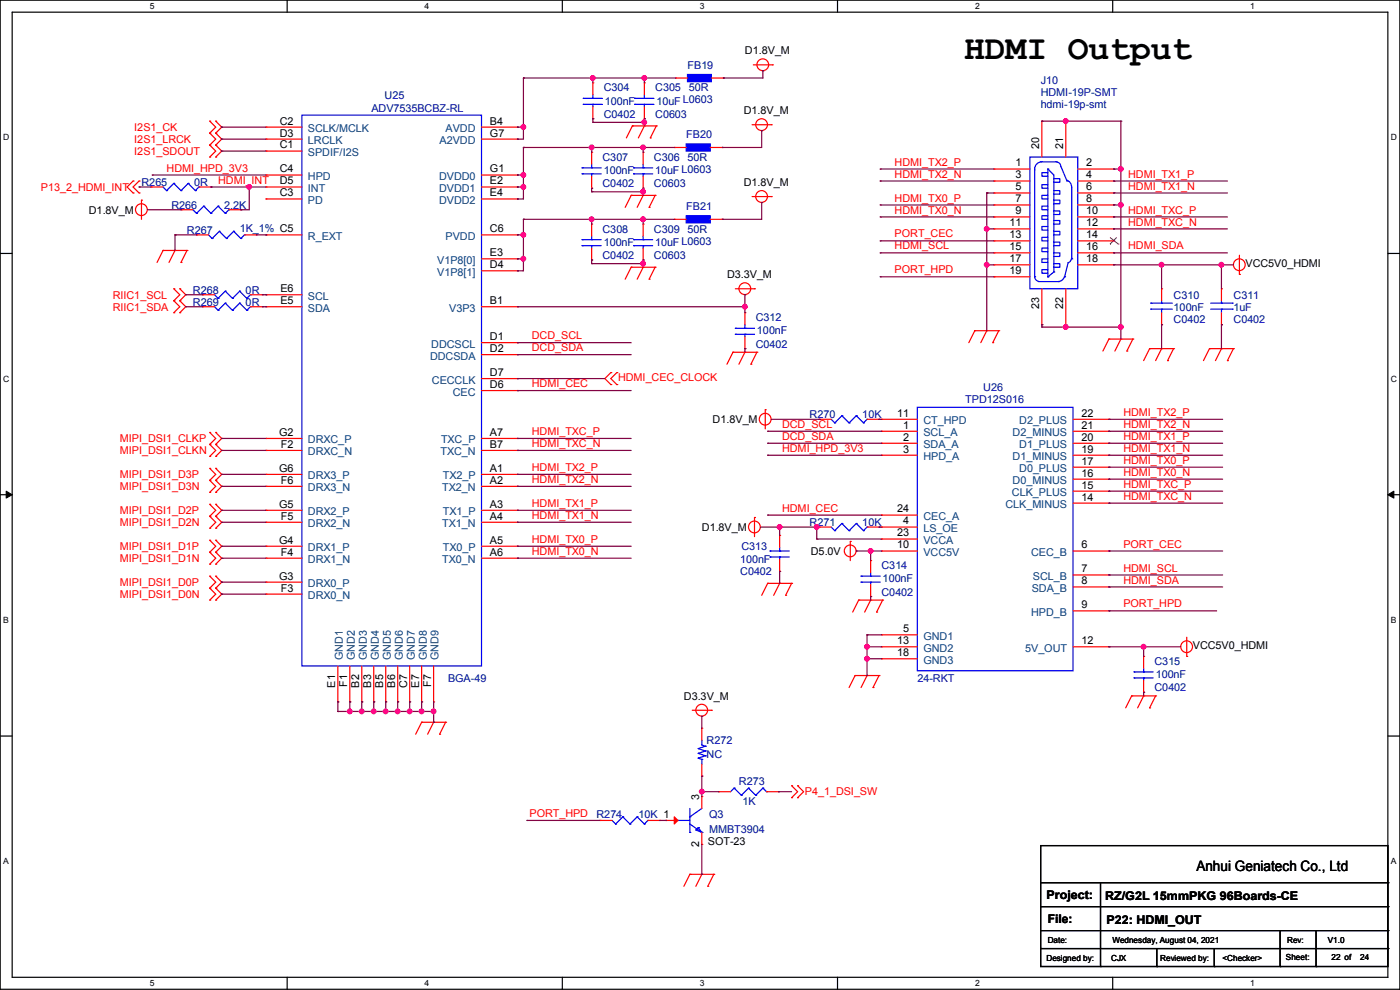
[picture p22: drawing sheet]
<svg xmlns="http://www.w3.org/2000/svg" width="297mm" height="210mm" viewBox="0 0 297 210" stroke-linecap="round" stroke-linejoin="round" font-family="sans-serif">
<defs><g id="words">
<text font-size="7.4" x="204.5" y="12.5">HDMI Output</text>
<text font-size="3" x="253.8" y="184.7">Anhui Geniatech Co., Ltd</text>
<g font-size="2.5">
<text x="222" y="190.6">Project:</text>
<text x="234.5" y="190.9">RZ/G2L 15mmPKG 96Boards-CE</text>
<text x="222.3" y="195.7">File:</text>
<text x="234.7" y="196">P22: HDMI_OUT</text>
</g>
<g font-size="2.3">
<text x="158" y="11.5">D1.8V_M</text>
<text x="59.4" y="26.4">C2</text>
<text x="59.4" y="29">D3</text>
<text x="103.9" y="26.4">B4</text>
<text x="103.9" y="29">G7</text>
<text x="157.8" y="24.2">D1.8V_M</text>
<text x="59.4" y="31.5">C1</text>
<text x="215.4" y="35.3">1</text>
<text x="220.5" y="31.5" transform="rotate(-90 220.5 31.5)">20</text>
<text x="225.6" y="31.5" transform="rotate(-90 225.6 31.5)">21</text>
<text x="230.4" y="35.3">2</text>
<text x="59.4" y="36.6">C4</text>
<text x="59.4" y="39.1">D5</text>
<text x="59.4" y="41.7">C3</text>
<text x="103.9" y="36.6">G1</text>
<text x="103.9" y="39.1">E2</text>
<text x="103.9" y="41.7">E4</text>
<text x="157.8" y="39.5">D1.8V_M</text>
<text x="215.4" y="37.8">3</text>
<text x="215.4" y="40.4">5</text>
<text x="230.4" y="37.8">4</text>
<text x="230.4" y="40.4">6</text>
<text x="18.8" y="45.3">D1.8V_M</text>
<text x="215.4" y="42.9">7</text>
<text x="215.4" y="45.5">9</text>
<text x="230.4" y="42.9">8</text>
<text x="230.4" y="45.5">10</text>
<text x="103.9" y="49.3">C6</text>
<text x="214.2" y="48">11</text>
<text x="214.2" y="50.5">13</text>
<text x="214.2" y="53.1">15</text>
<text x="230.4" y="48">12</text>
<text x="230.4" y="50.5">14</text>
<text x="230.4" y="53.1">16</text>
<text x="103.9" y="54.4">E3</text>
<text x="103.9" y="56.9">D4</text>
<text x="154.2" y="59">D3.3V_M</text>
<text x="214.2" y="55.6">17</text>
<text x="214.2" y="58.2">19</text>
<text x="230.4" y="55.6">18</text>
<text x="264.2" y="56.7">VCC5V0_HDMI</text>
<text x="59.5" y="62">E6</text>
<text x="59.5" y="64.5">E5</text>
<text x="103.9" y="64.5">B1</text>
<text x="220.5" y="65.6" transform="rotate(-90 220.5 65.6)">23</text>
<text x="225.6" y="65.6" transform="rotate(-90 225.6 65.6)">22</text>
<text x="103.9" y="72.1">D1</text>
<text x="103.9" y="74.7">D2</text>
<text x="103.9" y="79.8">D7</text>
<text x="103.9" y="82.3">D6</text>
<text x="151.2" y="89.7">D1.8V_M</text>
<text x="190.3" y="88.4">11</text>
<text x="229.4" y="88.4">22</text>
<text x="59.2" y="92.5">G2</text>
<text x="59.6" y="95">F2</text>
<text x="103.9" y="92.5">A7</text>
<text x="103.9" y="95">B7</text>
<text x="191.6" y="90.9">1</text>
<text x="191.6" y="93.5">2</text>
<text x="229.4" y="90.9">21</text>
<text x="229.4" y="93.5">20</text>
<text x="59.2" y="100.1">G6</text>
<text x="103.9" y="100.1">A1</text>
<text x="191.6" y="96">3</text>
<text x="229.4" y="96">19</text>
<text x="229.4" y="98.6">17</text>
<text x="229.4" y="101.1">16</text>
<text x="59.2" y="107.7">G5</text>
<text x="59.6" y="102.6">F6</text>
<text x="103.9" y="102.6">A2</text>
<text x="103.9" y="107.7">A3</text>
<text x="229.4" y="103.6">15</text>
<text x="229.4" y="106.2">14</text>
<text x="59.6" y="110.2">F5</text>
<text x="103.9" y="110.2">A4</text>
<text x="148.9" y="112.6">D1.8V_M</text>
<text x="190.3" y="108.7">24</text>
<text x="190.3" y="113.8">23</text>
<text x="191.6" y="111.3">4</text>
<text x="59.2" y="115.3">G4</text>
<text x="59.6" y="117.9">F4</text>
<text x="103.9" y="115.3">A5</text>
<text x="103.9" y="117.9">A6</text>
<text x="172" y="117.7">D5.0V</text>
<text x="190.3" y="116.3">10</text>
<text x="229.4" y="116.3">6</text>
<text x="59.2" y="122.9">G3</text>
<text x="59.6" y="125.5">F3</text>
<text x="229.4" y="121.4">7</text>
<text x="229.4" y="124">8</text>
<text x="229.4" y="129">9</text>
<text x="190.3" y="136.7">13</text>
<text x="191.6" y="134.1">5</text>
<text x="229.4" y="136.7">12</text>
<text x="253" y="137.8">VCC5V0_HDMI</text>
<text x="190.3" y="139.2">18</text>
<text x="71.1" y="145.8" transform="rotate(-90 71.1 145.8)">E1</text>
<text x="73.7" y="145.7" transform="rotate(-90 73.7 145.7)">F1</text>
<text x="76.2" y="145.8" transform="rotate(-90 76.2 145.8)">B2</text>
<text x="78.7" y="145.8" transform="rotate(-90 78.7 145.8)">B3</text>
<text x="81.3" y="145.8" transform="rotate(-90 81.3 145.8)">B5</text>
<text x="83.8" y="145.8" transform="rotate(-90 83.8 145.8)">B6</text>
<text x="86.4" y="146" transform="rotate(-90 86.4 146)">C7</text>
<text x="88.9" y="145.8" transform="rotate(-90 88.9 145.8)">E7</text>
<text x="91.4" y="145.7" transform="rotate(-90 91.4 145.7)">F7</text>
<text x="145.1" y="148.4">D3.3V_M</text>
<text x="148.3" y="169.7" transform="rotate(-90 148.3 169.7)">3</text>
<text x="148.3" y="179.6" transform="rotate(-90 148.3 179.6)">2</text>
<text x="150.2" y="179.2">SOT-23</text>
</g>
<g font-size="2.3" fill="#000080">
<text x="145.8" y="14.6">FB19</text>
<text x="220.8" y="17.9">J10</text>
<text x="78.8" y="23.7">ADV7535BCBZ-RL</text>
<text x="81.6" y="20.9">U25</text>
<text x="128.1" y="19.4">C304</text>
<text x="128.3" y="22.2">100nF</text>
<text x="139" y="19.4">C305</text>
<text x="139.2" y="22.2">10uF L0603</text>
<text x="146.1" y="19.4">50R</text>
<text x="220.8" y="20.4">HDMI-19P-SMT</text>
<text x="220.8" y="22.9">hdmi-19p-smt</text>
<text x="128.1" y="25">C0402</text>
<text x="139" y="25">C0603</text>
<text x="145.6" y="29.3">FB20</text>
<text x="127.8" y="34.1">C307</text>
<text x="138.7" y="34.1">C306</text>
<text x="145.8" y="34.1">50R</text>
<text x="30" y="39.5">R265</text>
<text x="41.2" y="39.5">0R</text>
<text x="127.8" y="39.7">C0402</text>
<text x="128.1" y="36.9">100nF</text>
<text x="138.7" y="39.7">C0603</text>
<text x="139" y="36.9">10uF L0603</text>
<text x="36.4" y="44.3">R266</text>
<text x="47.5" y="44.3">2.2K</text>
<text x="145.6" y="44.5">FB21</text>
<text x="39.7" y="49.6">R267</text>
<text x="50.8" y="49.1">1K_1% C5</text>
<text x="127.8" y="49.4">C308</text>
<text x="128.1" y="52.2">100nF</text>
<text x="138.7" y="49.4">C309</text>
<text x="139" y="52.2">10uF L0603</text>
<text x="145.8" y="49.4">50R</text>
<text x="127.8" y="54.9">C0402</text>
<text x="138.7" y="54.9">C0603</text>
<text x="40.9" y="64.9">R269</text>
<text x="40.9" y="62.3">R268</text>
<text x="52.1" y="64.9">0R</text>
<text x="52.1" y="62.3">0R</text>
<text x="249" y="63.3">C310</text>
<text x="249" y="65.9">100nF</text>
<text x="261.7" y="63.3">C311</text>
<text x="261.7" y="65.9">1uF</text>
<text x="160.3" y="68.2">C312</text>
<text x="160.6" y="71">100nF</text>
<text x="249" y="68.4">C0402</text>
<text x="261.7" y="68.4">C0402</text>
<text x="160.3" y="73.7">C0402</text>
<text x="208.6" y="82.9">U26</text>
<text x="171.8" y="88.7">R270</text>
<text x="182.9" y="88.7">10K</text>
<text x="204.8" y="85.4">TPD12S016</text>
<text x="171.8" y="111.6">R271</text>
<text x="182.9" y="111.6">10K</text>
<text x="157" y="119.5">100nF</text>
<text x="157.3" y="116.7">C313</text>
<text x="157" y="122">C0402</text>
<text x="187" y="120.7">C314</text>
<text x="187.3" y="123.5">100nF</text>
<text x="187" y="126.3">C0402</text>
<text x="244.9" y="141.1">C315</text>
<text x="245.2" y="143.8">100nF</text>
<text x="95" y="144.6">BGA-49</text>
<text x="194.6" y="144.6">24-RKT</text>
<text x="244.9" y="146.6">C0402</text>
<text x="149.9" y="157.8">R272</text>
<text x="149.9" y="160.9">NC</text>
<text x="156.8" y="166.5">R273</text>
<text x="126.5" y="173.6">R274</text>
<text x="135.4" y="173.6">10K 1</text>
<text x="150.4" y="173.6">Q3</text>
<text x="157.5" y="170.8">1K</text>
<text x="150.4" y="176.6">MMBT3904</text>
</g>
<g font-size="2.3" fill="#f00">
<text x="28.5" y="27.8">I2S1_CK</text>
<text x="28.5" y="30.3">I2S1_LRCK</text>
<text x="28.5" y="32.9">I2S1_SDOUT</text>
<text x="189.8" y="35.1">HDMI_TX2_P</text>
<text x="8.7" y="40.5">P13_2_HDMI_INT</text>
<text x="35.3" y="36.4">HDMI_HPD_3V3</text>
<text x="46.3" y="38.9">HDMI_INT</text>
<text x="189.8" y="37.7">HDMI_TX2_N</text>
<text x="239.3" y="37.7">HDMI_TX1_P</text>
<text x="239.3" y="40.2">HDMI_TX1_N</text>
<text x="189.8" y="42.8">HDMI_TX0_P</text>
<text x="189.8" y="45.3">HDMI_TX0_N</text>
<text x="239.3" y="45.3">HDMI_TXC_P</text>
<text x="239.3" y="47.8">HDMI_TXC_N</text>
<text x="189.8" y="52.9">HDMI_SCL</text>
<text x="189.8" y="50.4">PORT_CEC</text>
<text x="239.3" y="52.9">HDMI_SDA</text>
<text x="189.8" y="58">PORT_HPD</text>
<text x="23.9" y="63.3">RIIC1_SCL</text>
<text x="23.9" y="65.9">RIIC1_SDA</text>
<text x="112.8" y="72">DCD_SCL</text>
<text x="112.8" y="74.5">DCD_SDA</text>
<text x="112.8" y="82.1">HDMI_CEC</text>
<text x="131.1" y="80.9">HDMI_CEC_CLOCK</text>
<text x="238.3" y="88.2">HDMI_TX2_P</text>
<text x="25.4" y="93.8">MIPI_DSI1_CLKP</text>
<text x="112.8" y="92.3">HDMI_TXC_P</text>
<text x="112.8" y="94.8">HDMI_TXC_N</text>
<text x="165.9" y="90.8">DCD_SCL</text>
<text x="165.9" y="93.3">DCD_SDA</text>
<text x="165.9" y="95.8">HDMI_HPD_3V3</text>
<text x="238.3" y="90.8">HDMI_TX2_N</text>
<text x="238.3" y="93.3">HDMI_TX1_P</text>
<text x="238.3" y="95.8">HDMI_TX1_N</text>
<text x="25.4" y="96.4">MIPI_DSI1_CLKN</text>
<text x="25.4" y="101.4">MIPI_DSI1_D3P</text>
<text x="112.8" y="99.9">HDMI_TX2_P</text>
<text x="238.3" y="98.4">HDMI_TX0_P</text>
<text x="238.3" y="100.9">HDMI_TX0_N</text>
<text x="25.4" y="104">MIPI_DSI1_D3N</text>
<text x="112.8" y="102.4">HDMI_TX2_N</text>
<text x="112.8" y="107.5">HDMI_TX1_P</text>
<text x="238.3" y="103.5">HDMI_TXC_P</text>
<text x="238.3" y="106">HDMI_TXC_N</text>
<text x="25.4" y="109.1">MIPI_DSI1_D2P</text>
<text x="25.4" y="111.6">MIPI_DSI1_D2N</text>
<text x="112.8" y="110.1">HDMI_TX1_N</text>
<text x="165.9" y="108.5">HDMI_CEC</text>
<text x="25.4" y="116.7">MIPI_DSI1_D1P</text>
<text x="25.4" y="119.2">MIPI_DSI1_D1N</text>
<text x="112.8" y="115.1">HDMI_TX0_P</text>
<text x="112.8" y="117.7">HDMI_TX0_N</text>
<text x="238.3" y="116.2">PORT_CEC</text>
<text x="25.4" y="124.3">MIPI_DSI1_D0P</text>
<text x="238.3" y="121.2">HDMI_SCL</text>
<text x="238.3" y="123.8">HDMI_SDA</text>
<text x="25.4" y="126.8">MIPI_DSI1_D0N</text>
<text x="238.3" y="128.9">PORT_HPD</text>
<text x="112.3" y="173.3">PORT_HPD</text>
<text x="170.7" y="168.7">P4_1_DSI_SW</text>
</g>
<g font-size="2.3" fill="#004080">
<text x="65.3" y="28">SCLK/MCLK</text>
<text x="94.5" y="28">AVDD</text>
<text x="65.3" y="30.6">LRCLK</text>
<text x="65.3" y="33.1">SPDIF/I2S</text>
<text x="93.3" y="30.6">A2VDD</text>
<text x="65.3" y="38.2">HPD</text>
<text x="65.3" y="40.7">INT</text>
<text x="93.1" y="38.2">DVDD0</text>
<text x="93.1" y="40.7">DVDD1</text>
<text x="65.3" y="43.3">PD</text>
<text x="93.1" y="43.3">DVDD2</text>
<text x="65.3" y="50.9">R_EXT</text>
<text x="94.5" y="50.9">PVDD</text>
<text x="92.8" y="56">V1P8[0]</text>
<text x="92.8" y="58.5">V1P8[1]</text>
<text x="65.3" y="63.6">SCL</text>
<text x="65.3" y="66.1">SDA</text>
<text x="95.3" y="66.1">V3P3</text>
<text x="91.2" y="76.3">DDCSDA</text>
<text x="91.5" y="73.7">DDCSCL</text>
<text x="91.6" y="81.4">CECCLK</text>
<text x="96.1" y="83.9">CEC</text>
<text x="65.3" y="94.1">DRXC_P</text>
<text x="93.6" y="94.1">TXC_P</text>
<text x="195.9" y="90">CT_HPD</text>
<text x="195.9" y="92.5">SCL_A</text>
<text x="195.9" y="95.1">SDA_A</text>
<text x="214.8" y="92.5">D2_MINUS</text>
<text x="216.2" y="90">D2_PLUS</text>
<text x="216.2" y="95.1">D1_PLUS</text>
<text x="65.3" y="96.6">DRXC_N</text>
<text x="65.3" y="101.7">DRX3_P</text>
<text x="93.4" y="96.6">TXC_N</text>
<text x="93.9" y="101.7">TX2_P</text>
<text x="195.9" y="97.6">HPD_A</text>
<text x="214.8" y="97.6">D1_MINUS</text>
<text x="216.2" y="100.2">D0_PLUS</text>
<text x="65.3" y="104.2">DRX3_N</text>
<text x="93.8" y="104.2">TX2_N</text>
<text x="213.3" y="107.8">CLK_MINUS</text>
<text x="214.7" y="105.2">CLK_PLUS</text>
<text x="214.8" y="102.7">D0_MINUS</text>
<text x="65.3" y="109.3">DRX2_P</text>
<text x="65.3" y="111.8">DRX2_N</text>
<text x="93.8" y="111.8">TX1_N</text>
<text x="93.9" y="109.3">TX1_P</text>
<text x="195.9" y="110.3">CEC_A</text>
<text x="195.9" y="112.9">LS_OE</text>
<text x="65.3" y="116.9">DRX1_P</text>
<text x="65.3" y="119.5">DRX1_N</text>
<text x="93.8" y="119.5">TX0_N</text>
<text x="93.9" y="116.9">TX0_P</text>
<text x="195.9" y="115.4">VCCA</text>
<text x="195.9" y="117.9">VCC5V</text>
<text x="218.7" y="117.9">CEC_B</text>
<text x="65.3" y="124.5">DRX0_P</text>
<text x="218.9" y="125.6">SDA_B</text>
<text x="219.1" y="123">SCL_B</text>
<text x="65.3" y="127.1">DRX0_N</text>
<text x="218.7" y="130.6">HPD_B</text>
<text x="195.9" y="135.7">GND1</text>
<text x="72.7" y="140" transform="rotate(-90 72.7 140)">GND1</text>
<text x="75.3" y="140" transform="rotate(-90 75.3 140)">GND2</text>
<text x="77.8" y="140" transform="rotate(-90 77.8 140)">GND3</text>
<text x="80.4" y="140" transform="rotate(-90 80.4 140)">GND4</text>
<text x="82.9" y="140" transform="rotate(-90 82.9 140)">GND5</text>
<text x="85.4" y="140" transform="rotate(-90 85.4 140)">GND6</text>
<text x="88" y="140" transform="rotate(-90 88 140)">GND7</text>
<text x="90.5" y="140" transform="rotate(-90 90.5 140)">GND8</text>
<text x="93.1" y="140" transform="rotate(-90 93.1 140)">GND9</text>
<text x="195.9" y="138.3">GND2</text>
<text x="195.9" y="140.8">GND3</text>
<text x="217.5" y="138.3">5V_OUT</text>
</g>
<g font-size="1.8">
<text x="31.8" y="1.9">5</text>
<text x="90.1" y="1.9">4</text>
<text x="148.5" y="1.9">3</text>
<text x="206.8" y="1.9">2</text>
<text x="265.2" y="1.9">1</text>
<text x=".7" y="29.8">D</text>
<text x="295.1" y="29.8">D</text>
<text x=".7" y="80.9">C</text>
<text x="295.1" y="80.9">C</text>
<text x=".7" y="132.1">B</text>
<text x="295.1" y="132.1">B</text>
<text x=".7" y="183.3">A</text>
<text x="295.1" y="183.3">A</text>
<text x="222" y="203.8">Designed by:</text>
<text x="222.3" y="200">Date:</text>
<text x="235.7" y="203.8">CJX</text>
<text x="236" y="200">Wednesday, August 04, 2021</text>
<text x="246.1" y="203.8">Reviewed by:</text>
<text x="259.4" y="203.8">&lt;Checker&gt;</text>
<text x="272.8" y="203.6">Sheet:</text>
<text x="273.1" y="200">Rev:</text>
<text x="281.7" y="200">V1.0</text>
<text x="282.5" y="203.6">22 of</text>
<text x="288.6" y="203.6">24</text>
<text x="31.8" y="209.2">5</text>
<text x="90.1" y="209.2">4</text>
<text x="148.5" y="209.2">3</text>
<text x="206.8" y="209.2">2</text>
<text x="265.2" y="209.2">1</text>
</g>
</g></defs>
<path d="M0 0h297v209.8h-297zM2.6 2.6h291.8v204.7h-291.8z" fill="none" stroke="#000" stroke-width=".25"/>
<g fill="#fff">
<path d="M31.7 .3h1v2h-1z"/>
<path d="M31.7 207.6h1v1.9h-1z"/>
</g>
<path d="M60.9 0v2.6M60.9 207.3v2.5" fill="none" stroke="#000" stroke-width=".25"/>
<g fill="#fff">
<path d="M90.1 .3h1v2h-1z"/>
<path d="M90.1 207.6h1v1.9h-1z"/>
</g>
<path d="M119.3 0v2.6M119.3 207.3v2.5" fill="none" stroke="#000" stroke-width=".25"/>
<g fill="#fff">
<path d="M148.5 .3h.9v2h-.9z"/>
<path d="M148.5 207.6h.9v1.9h-.9z"/>
</g>
<path d="M177.7 0v2.6M177.7 207.3v2.5" fill="none" stroke="#000" stroke-width=".25"/>
<g fill="#fff">
<path d="M206.8 .3h1v2h-1z"/>
<path d="M206.8 207.6h1v1.9h-1z"/>
</g>
<path d="M236.1 0v2.6M236.1 207.3v2.5" fill="none" stroke="#000" stroke-width=".25"/>
<g fill="#fff">
<path d="M265.2 .3h1v2h-1z"/>
<path d="M265.2 207.6h1v1.9h-1z"/>
<path d="M.7 28.2h1.2v1.9h-1.2z"/>
<path d="M295.1 28.2h1.2v1.9h-1.2z"/>
<path d="M.7 79.3h1.2v2h-1.2z"/>
<path d="M295.1 79.3h1.2v2h-1.2z"/>
</g>
<path d="M0 53.8h2.6M294.4 53.8h2.6" fill="none" stroke="#000" stroke-width=".25"/>
<g fill="#fff">
<path d="M.7 130.5h1.2v2h-1.2z"/>
<path d="M295.1 130.5h1.1v2h-1.1z"/>
</g>
<path d="M0 104.9h2.6M294.4 104.9h2.6" fill="none" stroke="#000" stroke-width=".25"/>
<path d="M1.3 104.2l1.3 .7-1.3 .8zM294.4 104.9l1.3-.7v1.5z" fill="#000" stroke="#000" stroke-width=".21"/>
<g fill="#fff">
<path d="M.7 181.7h1.2v2h-1.2z"/>
<path d="M295.1 181.7h1.1v2h-1.1z"/>
</g>
<g fill="none" stroke="#000" stroke-width=".25">
<path d="M0 156.1h2.6M294.4 156.1h2.6M220.8 179.4h73.6v25.6h-73.6zM220.8 187.2h73.6M220.8 192.3h73.6M220.8 197.4h73.6M233.5 187.2v17.8M271.6 197.4v7.6M279.2 197.4v7.6M294.4 187.2h.1M294.4 192.3h.1M294.4 197.4h.1"/>
<path d="M220.8 201.2h73.6M233.5 205h.1M245.4 205h.1M245.4 201.2v3.8M257.6 205h.1M257.6 201.2v3.8M271.6 205h.1M279.2 205h.1M294.4 201.2h.1"/>
</g>
<g fill="none" stroke="#f00" stroke-width=".25">
<path d="M125.8 17.6h.1M125.8 17.6v2.5M136.7 17.6h.1M136.7 17.6v2.5M143.3 16.6h.1M143.3 16.6h2.5M150.9 16.6h2.6M153.5 16.6h.1M159.8 13.8h4.1M163.9 13.8h.1M28.2 38.4h.1M28.2 38.4l-1.2 1.3 1.2 1.2"/>
<path d="M29.5 38.4h.1M29.5 38.4l-1.3 1.3 1.3 1.2M32 39.7h.1M32 39.7h2.6M42.2 39.7h2.5M44.5 25.7h.1M44.5 28.2h.1M44.5 30.8h.1M44.5 33.3h.1M44.5 25.7l1.3 1.3-1.3 1.2M44.5 28.2l1.3 1.3-1.3 1.3M44.5 30.8l1.3 1.2-1.3 1.3"/>
<path d="M44.7 39.7h.1M45.8 28.2h.1M45.8 25.7h.1M45.8 30.8h.1M45.8 33.3h.1M45.8 25.7l1.2 1.3-1.2 1.2M45.8 28.2l1.2 1.3-1.2 1.3M45.8 30.8l1.2 1.2-1.2 1.3M56.4 27h.1M56.4 29.5h.1M56.4 32h.1M56.4 37.1h.1"/>
<path d="M56.4 39.7h.1M56.4 27h7.7M56.4 29.5h7.7M56.4 32h7.7M56.4 37.1h7.7M56.4 39.7h7.7M102.2 27h7.6M102.2 29.5h7.6M102.2 37.1h7.6M102.2 39.7h7.6M109.8 27h.1M109.8 29.5h.1"/>
<path d="M109.8 37.1h.1M109.8 39.7h.1M125.5 39.9h.1M125.5 32.3h.1M125.5 32.3v2.5M125.5 37.4v2.5M125.8 25.2h.1M125.8 22.6v2.6M134.2 26.7h.1M134.2 26.7l-1.3 2.6M134.2 26.7h5M136.4 39.9h.1"/>
<path d="M136.4 32.3h.1M136.4 32.3v2.5M136.4 37.4v2.5M136.7 26.7h.1M136.7 25.2h.1M136.7 26.7l-1.3 2.6M136.7 22.6v2.6M138 29.3h.1M139.2 26.7h.1M139.2 26.7l-1.2 2.6M143 31.3h.1M143 31.3h2.6"/>
<path d="M150.7 31.3h2.5M153.2 31.3h.1M159.6 26.5h4M163.6 26.5h.1M210.9 35.9h.1M210.9 38.4h.1M210.9 35.9h7.6M210.9 38.4h7.6M221 25.7h.1M221 25.7v7.6M226.1 25.7h.1M226.1 25.7v7.6"/>
<path d="M228.6 35.9h7.7M228.6 38.4h7.7M236.3 35.9h.1M236.3 38.4h.1M28.2 40.9h.1M29.5 40.9h.1M30 42.5h.1M30 42.5v4M34.6 53.1h.1M34.6 53.1l-1.3 2.6M34.6 53.1h5.1M37.1 53.1h.1"/>
<path d="M37.1 53.1l-1.2 2.6M38.4 55.7h.1M38.4 44.5h.1M38.4 44.5h2.5M39.7 53.1h.1M39.7 53.1l-1.3 2.6M41.7 49.8h.1M41.7 49.8h2.5M48.6 44.5h2.5M51.1 44.5h.1M51.9 49.8h2.5M54.4 49.8h.1"/>
<path d="M56.4 42.2h.1M56.4 49.8h.1M56.4 42.2h7.7M56.4 49.8h7.7M102.2 42.2h7.6M102.2 49.8h7.6M102.2 54.9h7.6M102.2 57.4h7.6M109.8 42.2h.1M109.8 49.8h.1M109.8 54.9h.1M109.8 57.4h.1"/>
<path d="M125.5 55.2h.1M125.5 47.5h.1M125.5 47.5v2.6M125.5 52.6v2.6M133.9 41.4h.1M133.9 56.7h.1M133.9 41.4l-1.3 2.6M133.9 41.4h5.1M133.9 56.7l-1.3 2.5M133.9 56.7h5.1M136.4 41.4h.1M136.4 56.7h.1"/>
<path d="M136.4 55.2h.1M136.4 47.5h.1M136.4 41.4l-1.2 2.6M136.4 56.7l-1.2 2.5M136.4 47.5v2.6M136.4 52.6v2.6M137.7 44h.1M137.7 59.2h.1M139 41.4h.1M139 56.7h.1M139 41.4l-1.3 2.6M139 56.7l-1.3 2.5"/>
<path d="M143 46.5h.1M143 46.5h2.6M150.7 46.5h2.5M153.2 46.5h.1M159.6 41.7h4M163.6 41.7h.1M210.9 40.9h.1M210.9 43.5h.1M210.9 46h.1M210.9 48.6h.1M210.9 51.1h.1M210.9 53.6h.1"/>
<path d="M210.9 56.2h.1M210.9 58.7h.1M210.9 40.9h7.6M210.9 43.5h7.6M210.9 46h7.6M210.9 48.6h7.6M210.9 51.1h7.6M210.9 53.6h7.6M210.9 56.2h7.6M210.9 58.7h7.6M228.6 40.9h7.7M228.6 43.5h7.7"/>
<path d="M228.6 46h7.7M228.6 48.6h7.7M228.6 51.1h7.7M228.6 53.6h7.7M228.6 56.2h7.7M236.3 40.9h.1M236.3 43.5h.1M236.3 46h.1M236.3 48.6h.1M236.3 51.1h.1M236.3 53.6h.1M236.3 56.2h.1"/>
<path d="M262.9 58.2h.1M262.9 54.1v4.1M36.9 61.3h.1M36.9 63.8h.1M36.9 66.3h.1M36.9 61.3l1.2 1.2-1.2 1.3M36.9 63.8l1.2 1.3-1.2 1.2M38.1 63.8h.1M38.1 61.3h.1M38.1 66.3h.1M38.1 61.3l1.3 1.2-1.3 1.3M38.1 63.8l1.3 1.3-1.3 1.2"/>
<path d="M43 65.1h.1M43 62.5h.1M43 65.1h2.5M43 62.5h2.5M53.1 65.1h2.6M53.1 62.5h2.6M55.7 65.1h.1M55.7 62.5h.1M56.4 62.5h.1M56.4 65.1h.1M56.4 65.1h7.7M56.4 62.5h7.7"/>
<path d="M102.2 65.1h7.6M102.2 72.7h7.6M102.2 75.2h7.6M109.8 65.1h.1M109.8 72.7h.1M109.8 75.2h.1M129.6 79h.1M129.6 79l-1.3 1.3 1.3 1.3M130.9 79h.1M130.9 79l-1.3 1.3 1.3 1.3M155.5 74.7h.1M155.5 74.7l-1.3 2.6"/>
<path d="M155.5 74.7h5.1M156 61.3h4.1M158 74.7h.1M158 74h.1M158 66.3h.1M158 74.7l-1.2 2.6M158 66.3v2.6M158 71.4v2.6M159.3 77.3h.1M160.1 61.3h.1M160.6 74.7h.1M160.6 74.7l-1.3 2.6"/>
<path d="M206.8 70.1h.1M206.8 70.1l-1.3 2.6M206.8 70.1h5.1M209.3 70.1h.1M209.3 70.1l-1.2 2.6M210.6 72.7h.1M211.9 70.1h.1M211.9 70.1l-1.3 2.6M221 68.9h.1M221 61.3v7.6M226.1 68.9h.1M226.1 61.3v7.6"/>
<path d="M235.2 71.9h.1M235.2 71.9l-1.2 2.6M235.2 71.9h5.1M237.8 71.9h.1M237.8 71.9l-1.3 2.6M239.1 74.5h.1M240.3 71.9h.1M240.3 71.9l-1.2 2.6M243.9 74h.1M243.9 74l-1.3 2.5M243.9 74h5.1M246.4 74h.1"/>
<path d="M246.4 61.3h.1M246.4 68.9h.1M246.4 74l-1.2 2.5M246.4 61.3v2.5M246.4 66.3v2.6M247.7 76.5h.1M249 74h.1M249 74l-1.3 2.5M256.6 74h.1M256.6 74h5.1M256.6 74l-1.3 2.5M259.1 74h.1"/>
<path d="M259.1 61.3h.1M259.1 68.9h.1M259.1 74l-1.2 2.5M259.1 61.3v2.5M259.1 66.3v2.6M260.4 76.5h.1M261.7 74h.1M261.7 74l-1.3 2.5M44.5 91.7h.1M44.5 94.3h.1M44.5 96.8h.1M44.5 99.4h.1"/>
<path d="M44.5 91.7l1.3 1.3-1.3 1.3M44.5 94.3l1.3 1.2-1.3 1.3M44.5 99.4l1.3 1.2-1.3 1.3M45.8 94.3h.1M45.8 91.7h.1M45.8 96.8h.1M45.8 99.4h.1M45.8 91.7l1.2 1.3-1.2 1.3M45.8 94.3l1.2 1.2-1.2 1.3M45.8 99.4l1.2 1.2-1.2 1.3M56.4 93h.1M56.4 95.5h.1"/>
<path d="M56.4 93h7.7M56.4 95.5h7.7M102.2 93h7.6M102.2 95.5h7.6M102.2 80.3h7.6M102.2 82.8h7.6M109.8 80.3h.1M109.8 82.8h.1M109.8 93h.1M109.8 95.5h.1M129.6 81.6h.1M130.9 81.6h.1"/>
<path d="M162.3 86.9h.1M162.3 86.9v4.1M173.8 88.9h.1M173.8 88.9h2.5M183.9 88.9h2.6M186.5 88.9h.1M187 88.9h.1M187 91.5h.1M187 94h.1M187 96.6h.1M187 88.9h7.6M187 91.5h7.6"/>
<path d="M187 94h7.6M187 96.6h7.6M227.6 88.9h7.6M227.6 91.5h7.6M227.6 94h7.6M227.6 96.6h7.6M227.6 99.1h7.6M235.2 88.9h.1M235.2 91.5h.1M235.2 94h.1M235.2 96.6h.1M235.2 99.1h.1"/>
<path d="M44.5 101.9h.1M44.5 104.4h.1M44.5 107h.1M44.5 109.5h.1M44.5 112.1h.1M44.5 114.6h.1M44.5 117.1h.1M44.5 119.7h.1M44.5 101.9l1.3 1.3-1.3 1.2M44.5 107l1.3 1.2-1.3 1.3M44.5 109.5l1.3 1.3-1.3 1.3M44.5 114.6l1.3 1.3-1.3 1.2"/>
<path d="M44.5 117.1l1.3 1.3-1.3 1.3M45.8 101.9h.1M45.8 104.4h.1M45.8 109.5h.1M45.8 107h.1M45.8 112.1h.1M45.8 117.1h.1M45.8 114.6h.1M45.8 119.7h.1M45.8 101.9l1.2 1.3-1.2 1.2M45.8 107l1.2 1.2-1.2 1.3M45.8 109.5l1.2 1.3-1.2 1.3"/>
<path d="M45.8 114.6l1.2 1.3-1.2 1.2M45.8 117.1l1.2 1.3-1.2 1.3M56.4 100.6h.1M56.4 103.2h.1M56.4 108.2h.1M56.4 110.8h.1M56.4 115.9h.1M56.4 118.4h.1M56.4 100.6h7.7M56.4 103.2h7.7M56.4 108.2h7.7M56.4 110.8h7.7"/>
<path d="M56.4 115.9h7.7M56.4 118.4h7.7M102.2 100.6h7.6M102.2 103.2h7.6M102.2 108.2h7.6M102.2 110.8h7.6M102.2 115.9h7.6M102.2 118.4h7.6M109.8 100.6h.1M109.8 103.2h.1M109.8 108.2h.1M109.8 110.8h.1"/>
<path d="M109.8 115.9h.1M109.8 118.4h.1M160.1 109.8h.1M160.1 109.8v4M165.4 113.6h.1M165.4 113.6v2.5M165.4 118.7v2.5M173.8 111.8h.1M173.8 111.8h2.5M180.4 114.9h.1M180.4 114.9v4M183.9 111.8h2.6"/>
<path d="M184.7 118.9h.1M184.7 118.9v2.6M186.5 111.8h.1M187 109.3h.1M187 111.8h.1M187 114.3h.1M187 116.9h.1M187 109.3h7.6M187 111.8h7.6M187 114.3h7.6M187 116.9h7.6M227.6 116.9h7.6"/>
<path d="M227.6 101.6h7.6M227.6 104.2h7.6M227.6 106.7h7.6M235.2 101.6h.1M235.2 104.2h.1M235.2 106.7h.1M235.2 116.9h.1M44.5 122.2h.1M44.5 124.8h.1M44.5 127.3h.1M44.5 122.2l1.3 1.3-1.3 1.3M44.5 124.8l1.3 1.2-1.3 1.3"/>
<path d="M45.8 124.8h.1M45.8 122.2h.1M45.8 127.3h.1M45.8 122.2l1.2 1.3-1.2 1.3M45.8 124.8l1.2 1.2-1.2 1.3M56.4 123.5h.1M56.4 126h.1M56.4 123.5h7.7M56.4 126h7.7M162.9 123.7h.1M162.9 123.7l-1.3 2.6M162.9 123.7h5"/>
<path d="M165.4 123.7h.1M165.4 121.2h.1M165.4 123.7l-1.3 2.6M166.7 126.3h.1M167.9 123.7h.1M167.9 123.7l-1.2 2.6M182.2 127.3h.1M182.2 127.3l-1.3 2.5M182.2 127.3h5M184.7 127.3h.1M184.7 126.5h.1M184.7 127.3l-1.3 2.5"/>
<path d="M184.7 124v2.5M186 129.8h.1M187 134.7h.1M187 137.2h.1M187 139.7h.1M187 134.7h7.6M187 137.2h7.6M187 139.7h7.6M187.2 127.3h.1M187.2 127.3l-1.2 2.5M227.6 137.2h7.6M227.6 122h7.6"/>
<path d="M227.6 124.5h7.6M227.6 129.6h7.6M235.2 122h.1M235.2 124.5h.1M235.2 129.6h.1M235.2 137.2h.1M242.6 139.2h.1M242.6 139.2v2.6M251.8 139.2h.1M251.8 135.2v4M71.7 148.9h.1M71.7 141.3v7.6"/>
<path d="M74.2 148.9h.1M74.2 141.3v7.6M76.8 148.9h.1M76.8 141.3v7.6M79.3 148.9h.1M79.3 141.3v7.6M81.8 148.9h.1M81.8 141.3v7.6M84.4 148.9h.1M84.4 141.3v7.6M86.9 148.9h.1M86.9 141.3v7.6"/>
<path d="M89.5 153.2h.1M89.5 148.9h.1M89.5 153.2l-1.3 2.5M89.5 153.2h5M89.5 141.3v7.6M92 153.2h.1M92 148.9h.1M92 153.2l-1.3 2.5M92 141.3v7.6M93.3 155.7h.1M94.5 153.2h.1M94.5 153.2l-1.2 2.5"/>
<path d="M146.9 150.7h4M148.9 154.5h.1M148.9 154.5v2.5M150.9 150.7h.1M181.4 143.3h.1M181.4 143.3l-1.3 2.5M181.4 143.3h5.1M183.9 143.3h.1M183.9 143.3l-1.2 2.5M185.2 145.8h.1M186.5 143.3h.1M186.5 143.3l-1.3 2.5"/>
<path d="M240.1 147.6h.1M240.1 147.6l-1.3 2.6M240.1 147.6h5.1M242.6 147.6h.1M242.6 146.9h.1M242.6 147.6l-1.3 2.6M242.6 144.3v2.6M243.9 150.2h.1M245.2 147.6h.1M245.2 147.6l-1.3 2.6M127.3 174h.1M127.3 174h2.5"/>
<path d="M137.5 174h2.5M140 174h.1M141.3 174h.1M141.3 174h2.5M148.9 179.1h.1M148.9 169h.1M148.9 164.6h.1M148.9 162.1v2.5M148.9 169v2.5M148.9 176.6v2.5M152.4 167.9h.1M152.4 167.9h2.6"/>
<path d="M162.6 167.9h2.5M165.1 167.9h.1M167.9 169.2h.1M167.9 166.7h.1M167.9 166.7l1.3 1.2-1.3 1.3M169.2 169.2h.1M169.2 166.7h.1M169.2 166.7l1.3 1.2-1.3 1.3M146.3 185.5h.1M146.3 185.5l-1.2 2.5M146.3 185.5h5.1M148.9 185.5h.1"/>
<path d="M148.9 185.5l-1.3 2.5M150.2 188h.1M151.4 185.5h.1M151.4 185.5l-1.2 2.5"/>
<circle cx="161.8" cy="13.7" r="1.25"/>
<circle cx="161.6" cy="26.4" r="1.25"/>
<circle cx="30" cy="44.5" r="1.25"/>
<circle cx="161.6" cy="41.7" r="1.25"/>
<circle cx="262.9" cy="56.2" r="1.25"/>
<circle cx="158" cy="61.2" r="1.25"/>
<circle cx="162.3" cy="88.9" r="1.25"/>
<circle cx="160" cy="111.8" r="1.25"/>
<circle cx="180.4" cy="116.9" r="1.25"/>
<circle cx="251.7" cy="137.2" r="1.25"/>
<circle cx="148.9" cy="150.6" r="1.25"/>
</g>
<g fill="none" stroke="#00f" stroke-width=".25">
<path d="M34.6 39.7l.7 .7M36.9 38.9h.1M36.9 38.9l-1.6 1.5M36.9 38.9l1.5 1.5M39.9 38.9h.1M39.9 38.9l-1.5 1.5M39.9 38.9l1.5 1.5M42.2 39.7h.1M42.2 39.7l-.8 .7M64.1 24.4h38.1v116.9h-38.1zM123.5 35.6h.1M123.5 36.9h.1"/>
<path d="M123.5 35.6h4.1M123.5 36.9h4.1M123.7 20.9h.1M123.7 22.1h.1M123.7 20.9h4.1M123.7 22.1h4.1M125.5 36.9h.1M125.5 35.6h.1M125.5 34.8v.8M125.5 36.9v.5M125.8 22.1h.1M125.8 20.9h.1"/>
<path d="M125.8 20.1v.8M125.8 22.1v.5M134.4 35.6h.1M134.4 36.9h.1M134.4 35.6h4.1M134.4 36.9h4.1M134.7 20.9h.1M134.7 22.1h.1M134.7 20.9h4M134.7 22.1h4M136.4 36.9h.1M136.4 35.6h.1"/>
<path d="M136.4 34.8v.8M136.4 36.9v.5M136.7 22.1h.1M136.7 20.9h.1M136.7 20.1v.8M136.7 22.1v.5M218.5 33.3h10.1v28h-10.1zM219.5 35.9v22.8M220.8 34.3h3.3M221 34.3a1.5 1.5 0 0 0-1.5 1.8M222.3 35.9h.1M222.3 36.6h-1.3v.8h1.3"/>
<path d="M222.3 39.2h-1.3v.7h1.3M222.3 35.9v22.8M222.3 35.9l1.3 1.2v20.6M223.6 37.9h1.2v.8h-1.2M224.1 34.3a1 1 0 0 1 .9 1.1M224.1 34.3h.1M225.1 35.3l1.3 3.1M226.3 38.2a1.5 1.5 0 0 1 1 1.5M226.4 38.4h.1M227.4 39.7v15.2M35.3 40.4h.1M38.4 40.4h.1"/>
<path d="M40.9 44.5l.8 .8M41.4 40.4h.1M41.7 45.3h.1M43.2 43.7h.1M43.2 43.7l-1.5 1.6M43.2 43.7l1.5 1.6M44.2 49.8l.8 .8M44.7 45.3h.1M45 50.6h.1M46.3 43.7h.1M46.3 43.7l-1.6 1.6M46.3 43.7l1.5 1.6"/>
<path d="M46.5 49.1h.1M46.5 49.1l-1.5 1.5M46.5 49.1l1.5 1.5M47.8 45.3h.1M48 50.6h.1M48.6 44.5h.1M48.6 44.5l-.8 .8M49.6 49.1h.1M49.6 49.1l-1.6 1.5M49.6 49.1l1.5 1.5M51.1 50.6h.1M51.9 49.8h.1"/>
<path d="M51.9 49.8l-.8 .8M123.5 50.8h.1M123.5 52.1h.1M123.5 50.8h4.1M123.5 52.1h4.1M125.5 52.1h.1M125.5 50.8h.1M125.5 50.1v.7M125.5 52.1v.5M134.4 50.8h.1M134.4 52.1h.1M134.4 50.8h4.1"/>
<path d="M134.4 52.1h4.1M136.4 52.1h.1M136.4 50.8h.1M136.4 50.1v.7M136.4 52.1v.5M219.5 58.7a1 1 0 0 0 .8 1M219.5 58.7h.1M220.3 59.7h4.3M222.3 58.7h.1M222.3 41.4h-1.3v.8h1.3M222.3 43.7h-1.3v.8h1.3M222.3 45.8h-1.3v.7h1.3"/>
<path d="M222.3 48h-1.3v.8h1.3M222.3 50.3h-1.3v.8h1.3M222.3 52.6h-1.3v.8h1.3M222.3 54.9h-1.3v.8h1.3M222.3 57.2h-1.3v.8h1.3M223.6 57.7h.1M223.6 40.4h1.2v.8h-1.2M223.6 42.5h1.2v.7h-1.2M223.6 44.7h1.2v.8h-1.2M223.6 46.8h1.2v.7h-1.2M223.6 49.1h1.2v.7h-1.2M223.6 51.4h1.2v.7h-1.2"/>
<path d="M223.6 53.6h1.2v.8h-1.2M223.6 55.9h1.2v.8h-1.2M223.6 57.7l-1.3 1M224.6 59.7h.1M225.8 58.7a1.25 1.25 0 0 1-1.2 1M225.8 58.7h.1M226.6 55.7l-.8 3M227.3 54.7a1.25 1.25 0 0 1-.7 1.1M227.4 54.9h.1M45.5 65.1l.8 .7M45.5 62.5l.8 .8M46.3 65.8h.1"/>
<path d="M46.3 63.3h.1M47.8 64.3h.1M47.8 61.8h.1M47.8 64.3l-1.5 1.5M47.8 64.3l1.5 1.5M47.8 61.8l-1.5 1.5M47.8 61.8l1.5 1.5M49.3 65.8h.1M49.3 63.3h.1M50.8 64.3h.1M50.8 61.8h.1M50.8 64.3l-1.5 1.5"/>
<path d="M50.8 64.3l1.6 1.5M50.8 61.8l-1.5 1.5M50.8 61.8l1.6 1.5M52.4 65.8h.1M52.4 63.3h.1M53.1 65.1h.1M53.1 62.5h.1M53.1 65.1l-.7 .7M53.1 62.5l-.7 .8M156 69.6h.1M156 70.9h.1M156 69.6h4.1"/>
<path d="M156 70.9h4.1M158 70.9h.1M158 69.6h.1M158 68.9v.7M158 70.9v.5M244.1 65.6h.1M244.1 64.3h.1M244.1 65.6h4.6M244.1 64.3h4.6M246.4 64.3h.1M246.4 65.6h.1M246.4 63.8v.5"/>
<path d="M246.4 65.6v.7M256.8 65.6h4.6M256.8 64.3h4.6M259.1 64.3h.1M259.1 65.6h.1M259.1 63.8v.5M259.1 65.6v.7M261.4 65.6h.1M261.4 64.3h.1M176.3 88.9l.8 .8M177.1 89.7h.1M178.6 88.2h.1"/>
<path d="M178.6 88.2l-1.5 1.5M178.6 88.2l1.5 1.5M180.1 89.7h.1M181.7 88.2h.1M181.7 88.2l-1.6 1.5M181.7 88.2l1.5 1.5M183.2 89.7h.1M183.9 88.9h.1M183.9 88.9l-.7 .8M194.6 86.4h33v55.9h-33zM163.4 116.9h.1M163.4 118.2h.1"/>
<path d="M163.4 116.9h4M163.4 118.2h4M165.4 118.2h.1M165.4 116.9h.1M165.4 116.1v.8M165.4 118.2v.5M176.3 111.8l.8 .8M177.1 112.6h.1M178.6 111h.1M178.6 111l-1.5 1.6M178.6 111l1.5 1.6M180.1 112.6h.1"/>
<path d="M181.7 111h.1M181.7 111l-1.6 1.6M181.7 111l1.5 1.6M183.2 112.6h.1M183.9 111.8h.1M183.9 111.8l-.7 .8M182.7 122.2h.1M182.7 123.5h.1M182.7 122.2h4M182.7 123.5h4M184.7 123.5h.1M184.7 122.2h.1"/>
<path d="M184.7 121.5v.7M184.7 123.5v.5M148.1 158.8h.1M148.1 159.8h.1M148.1 158.8l1.5 .5M148.1 159.8l1.5 .5M148.9 157v1l.7 .3M149.6 158.3h.1M149.6 159.3h.1M149.6 158.3l-1.5 .5M149.6 159.3l-1.5 .5M240.6 142.5h.1"/>
<path d="M240.6 143.8h.1M240.6 142.5h4M240.6 143.8h4M242.6 143.8h.1M242.6 142.5h.1M242.6 141.8v.7M242.6 143.8v.5M129.8 174l.8 .8M130.6 174.8h.1M132.1 173.3h.1M132.1 173.3l-1.5 1.5M132.1 173.3l1.5 1.5"/>
<path d="M133.6 174.8h.1M135.2 173.3h.1M135.2 173.3l-1.6 1.5M135.2 173.3l1.5 1.5M136.7 174.8h.1M137.5 174h.1M137.5 174l-.8 .8M143.8 174h.1M143.8 174h2.5M146.3 173.3h.1M146.3 176.6h.1M146.3 174.8l2.6 1.8"/>
<path d="M146.3 171.5v5.1M148.1 175.6h.1M148.1 160.8h.1M148.1 175.6l-.5 .5 1.3 .5M148.1 175.6l.8 1M148.1 160.8l.8 .3M148.9 176.6h.1M148.9 161.1h.1M148.9 171.5l-2.6 1.8M148.9 161.1v1M149.6 160.3h.1M149.6 160.3l-1.5 .5"/>
<path d="M155.7 167.2h.1M155.7 167.2l-.7 .7M155.7 167.2l1.6 1.5M157.3 168.7h.1M158.8 167.2h.1M158.8 167.2l-1.5 1.5M158.8 167.2l1.5 1.5M160.3 168.7h.1M161.8 167.2h.1M161.8 167.2l-1.5 1.5M161.8 167.2l.8 .7M162.6 167.9h.1"/>
</g>
<g fill="#00f" stroke="#00f" stroke-width=".25">
<path d="M145.6 45.8h5.1v1.5h-5.1z" fill-rule="evenodd"/>
<path d="M145.8 15.8h5.1v1.5h-5.1z" fill-rule="evenodd"/>
<path d="M145.6 30.5h5.1v1.5h-5.1z" fill-rule="evenodd"/>
</g>
<path d="M143 173.3l.8 .7-.8 .8z" fill="#f00" stroke="#f00" stroke-width=".25"/>
<path d="M235.5 51.8h.1M235.5 50.4l1.7 1.4M236.9 50.4l-1.4 1.4M237.2 51.8h.1" fill="none" stroke="#804000" stroke-width=".21"/>
<g fill="none" stroke="#800040" stroke-width=".25">
<path d="M111 16.6h.1M111 16.6v12.9h-1.2M111 16.6h32.3M125.8 16.6h.1M125.8 16.6v1M136.7 16.6h.1M136.7 16.6v1M153.5 16.6h.1M161.8 15h.1M161.8 15v1.6h-8.3M29.5 39.7h.1M29.5 39.7h2.5"/>
<path d="M32.3 37.1h.1M32.3 37.1h24.1M44.7 39.7h.1M44.7 39.7h11.7M47 27h.1M47 29.5h.1M47 32h.1M47 27h9.4M47 29.5h9.4M47 32h9.4M52.9 39.7h.1M52.9 39.7v4.8h-1.8"/>
<path d="M109.8 27h.1M109.8 29.5h.1M109.8 39.7h.1M109.8 37.1h.1M109.8 27h1.2M109.8 39.7h1.2M109.8 37.1h1.2M111 27h.1M111 31.3h.1M111 39.7h.1M111 37.1h.1M111 31.3v10.9h-1.2"/>
<path d="M111 31.3h32M125.5 31.3h.1M125.5 39.9h.1M125.5 31.3v1M125.5 39.9v.8M125.8 26h.1M125.8 25.2h.1M125.8 25.2v.8M125.8 26h10.9M136.4 31.3h.1M136.4 39.9h.1M136.4 31.3v1"/>
<path d="M136.4 39.9v1.5M136.7 25.2h.1M136.7 26h.1M136.7 25.2v1.5M153.2 31.3h.1M161.6 27.7h.1M161.6 27.7v3.6h-8.4M186.7 35.9h.1M186.7 38.4h.1M186.7 35.9h24.2M186.7 38.4h24.2M221 25.7h.1"/>
<path d="M221 25.7h16.8M226.1 25.7h.1M236.3 35.9h.1M236.3 38.4h.1M236.3 35.9h1.5M236.3 38.4h24.1M237.8 25.7h.1M237.8 35.9h.1M237.8 25.7v46.2M31.3 44.5h7.1M37.1 49.8h.1M37.1 49.8h4.6"/>
<path d="M37.1 49.8v3.3M38.4 44.5h.1M51.1 44.5h.1M54.4 49.8h2M56.4 49.8h.1M109.8 42.2h.1M109.8 49.8h.1M109.8 54.9h.1M109.8 57.4h.1M109.8 49.8h1.2M109.8 54.9h1.2M111 46.5h.1"/>
<path d="M111 49.8h.1M111 54.9h.1M111 46.5v10.9h-1.2M111 46.5h32M125.5 40.7h.1M125.5 46.5h.1M125.5 55.2h.1M125.5 55.9h.1M125.5 46.5v1M125.5 55.2v.7M125.5 40.7h10.9M125.5 55.9h10.9"/>
<path d="M136.4 40.7h.1M136.4 46.5h.1M136.4 55.2h.1M136.4 55.9h.1M136.4 46.5v1M136.4 55.2v1.5M153.2 46.5h.1M161.6 43h.1M161.6 43v3.5h-8.4M186.7 43.5h.1M186.7 46h.1M186.7 58.7h.1"/>
<path d="M186.7 53.6h.1M186.7 51.1h.1M186.7 43.5h24.2M186.7 46h24.2M186.7 58.7h24.2M186.7 53.6h24.2M186.7 51.1h24.2M209.3 40.9h.1M209.3 48.6h.1M209.3 56.2h.1M209.3 40.9h1.6M209.3 40.9v29.2"/>
<path d="M209.3 48.6h1.6M209.3 56.2h1.6M236.3 43.5h.1M236.3 56.2h.1M236.3 40.9h.1M236.3 46h.1M236.3 48.6h.1M236.3 53.6h.1M236.3 40.9h24.1M236.3 43.5h1.5M236.3 48.6h24.1M236.3 56.2h25.4"/>
<path d="M236.3 46h24.1M236.3 53.6h24.1M237.8 43.5h.1M246.4 56.2h.1M246.4 56.2v5.1M259.1 56.2h.1M259.1 56.2v5.1M39.4 62.5h.1M39.4 65.1h.1M39.4 65.1h3.6M39.4 62.5h3.6M55.7 65.1h.7"/>
<path d="M55.7 62.5h.7M56.4 62.5h.1M56.4 65.1h.1M109.8 65.1h.1M109.8 72.7h.1M109.8 75.2h.1M109.8 65.1h48.2M109.8 72.7h24.1M109.8 75.2h24.1M158 62.5h.1M158 65.1h.1M158 74h.1"/>
<path d="M158 62.5v3.8M158 74v.7M221 68.9h.1M221 69.4h.1M221 68.9v.5M221 69.4h16.8M226.1 68.9h.1M226.1 69.4h.1M226.1 68.9v.5M237.8 69.4h.1M246.4 68.9h.1M246.4 68.9v5.1"/>
<path d="M259.1 68.9h.1M259.1 68.9v5.1M47 93h.1M47 95.5h.1M47 93h9.4M47 95.5h9.4M109.8 82.8h.1M109.8 80.3h.1M109.8 93h.1M109.8 95.5h.1M109.8 82.8h24.1M109.8 80.3h18.5"/>
<path d="M109.8 93h24.1M109.8 95.5h24.1M162.9 91.5h.1M162.9 94h.1M162.9 96.6h.1M162.9 91.5h24.1M162.9 94h24.1M162.9 96.6h24.1M163.6 88.9h10.2M173.8 88.9h.1M186.5 88.9h.1M186.5 88.9h.5"/>
<path d="M235.2 88.9h.1M235.2 91.5h.1M235.2 94h.1M235.2 96.6h.1M235.2 99.1h.1M235.2 91.5h24.2M235.2 94h24.2M235.2 96.6h24.2M235.2 88.9h24.2M235.2 99.1h24.2M47 100.6h.1M47 103.2h.1"/>
<path d="M47 108.2h.1M47 110.8h.1M47 115.9h.1M47 118.4h.1M47 100.6h9.4M47 103.2h9.4M47 108.2h9.4M47 110.8h9.4M47 115.9h9.4M47 118.4h9.4M109.8 100.6h.1M109.8 103.2h.1"/>
<path d="M109.8 108.2h.1M109.8 110.8h.1M109.8 115.9h.1M109.8 118.4h.1M109.8 100.6h24.1M109.8 103.2h24.1M109.8 108.2h24.1M109.8 110.8h24.1M109.8 115.9h24.1M109.8 118.4h24.1M161.3 111.8h12.5M162.9 109.3h.1"/>
<path d="M162.9 109.3h24.1M165.4 111.8h.1M165.4 111.8v1.8M173.3 111.8h.1M173.3 114.3h.1M173.3 111.8v2.5M173.3 114.3h13.7M181.7 116.9h.1M181.7 116.9h5.3M184.7 116.9h.1M184.7 116.9v2M186.5 111.8h.1"/>
<path d="M186.5 111.8h.5M235.2 101.6h.1M235.2 104.2h.1M235.2 106.7h.1M235.2 116.9h.1M235.2 116.9h24.2M235.2 101.6h24.2M235.2 104.2h24.2M235.2 106.7h24.2M47 123.5h.1M47 126h.1M47 123.5h9.4"/>
<path d="M47 126h9.4M165.4 121.2h.1M165.4 121.2v2.5M183.9 134.7h.1M183.9 137.2h.1M183.9 139.7h.1M183.9 134.7v8.6M183.9 134.7h3.1M183.9 137.2h3.1M183.9 139.7h3.1M184.7 126.5h.1M184.7 126.5v.8"/>
<path d="M235.2 129.6h.1M235.2 122h.1M235.2 124.5h.1M235.2 137.2h.1M235.2 137.2h15.3M235.2 129.6h22.9M235.2 122h24.2M235.2 124.5h24.2M242.6 137.2h.1M242.6 137.2v2M71.7 150.9h.1M71.7 148.9h.1"/>
<path d="M71.7 150.9h20.3M71.7 148.9v2M74.2 150.9h.1M74.2 148.9h.1M74.2 148.9v2M76.8 150.9h.1M76.8 148.9h.1M76.8 148.9v2M79.3 150.9h.1M79.3 148.9h.1M79.3 148.9v2M81.8 150.9h.1"/>
<path d="M81.8 148.9h.1M81.8 148.9v2M84.4 150.9h.1M84.4 148.9h.1M84.4 148.9v2M86.9 150.9h.1M86.9 148.9h.1M86.9 148.9v2M89.5 150.9h.1M89.5 148.9h.1M89.5 148.9v2M92 150.9h.1"/>
<path d="M92 153.2h.1M92 148.9v4.3M148.9 151.9h.1M148.9 151.9v2.6M242.6 146.9h.1M242.6 146.9v.7M111.8 174h.1M111.8 174h15.5M140 174h1.3M141.3 174h.1M148.9 164.6h.1M148.9 167.9h.1"/>
<path d="M148.9 164.6v4.4M148.9 179.1v6.4M148.9 167.9h3.5M165.1 167.9h.1M165.1 167.9h2.8M148.9 185.5h.1"/>
</g>
<g fill="#f0f" stroke="#f0f" stroke-width=".25">
<circle cx="226.1" cy="25.7" r=".49"/>
<circle cx="237.8" cy="35.8" r=".49"/>
<circle cx="237.8" cy="69.4" r=".49"/>
<circle cx="237.8" cy="43.5" r=".49"/>
<circle cx="209.3" cy="56.2" r=".49"/>
<circle cx="209.3" cy="48.5" r=".49"/>
<circle cx="246.4" cy="56.2" r=".49"/>
<circle cx="259.1" cy="56.2" r=".49"/>
<circle cx="226.1" cy="69.4" r=".49"/>
<circle cx="52.9" cy="39.6" r=".49"/>
<circle cx="125.8" cy="16.5" r=".49"/>
<circle cx="111" cy="26.9" r=".49"/>
<circle cx="136.7" cy="16.5" r=".49"/>
<circle cx="136.7" cy="25.9" r=".49"/>
<circle cx="125.5" cy="31.3" r=".49"/>
<circle cx="136.4" cy="31.3" r=".49"/>
<circle cx="136.4" cy="40.7" r=".49"/>
<circle cx="111" cy="39.6" r=".49"/>
<circle cx="111" cy="37.1" r=".49"/>
<circle cx="125.5" cy="46.5" r=".49"/>
<circle cx="136.4" cy="46.5" r=".49"/>
<circle cx="111" cy="54.9" r=".49"/>
<circle cx="111" cy="49.8" r=".49"/>
<circle cx="136.4" cy="55.9" r=".49"/>
<circle cx="158" cy="65" r=".49"/>
<circle cx="173.2" cy="111.8" r=".49"/>
<circle cx="165.4" cy="111.8" r=".49"/>
<circle cx="184.7" cy="116.9" r=".49"/>
<circle cx="183.9" cy="137.2" r=".49"/>
<circle cx="183.9" cy="139.7" r=".49"/>
<circle cx="242.6" cy="137.2" r=".49"/>
<circle cx="76.7" cy="150.9" r=".49"/>
<circle cx="74.2" cy="150.9" r=".49"/>
<circle cx="89.4" cy="150.9" r=".49"/>
<circle cx="79.3" cy="150.9" r=".49"/>
<circle cx="81.8" cy="150.9" r=".49"/>
<circle cx="84.3" cy="150.9" r=".49"/>
<circle cx="86.9" cy="150.9" r=".49"/>
<circle cx="92" cy="150.9" r=".49"/>
<circle cx="148.9" cy="167.9" r=".49"/>
</g>
<use href="#words"/>
</svg>
